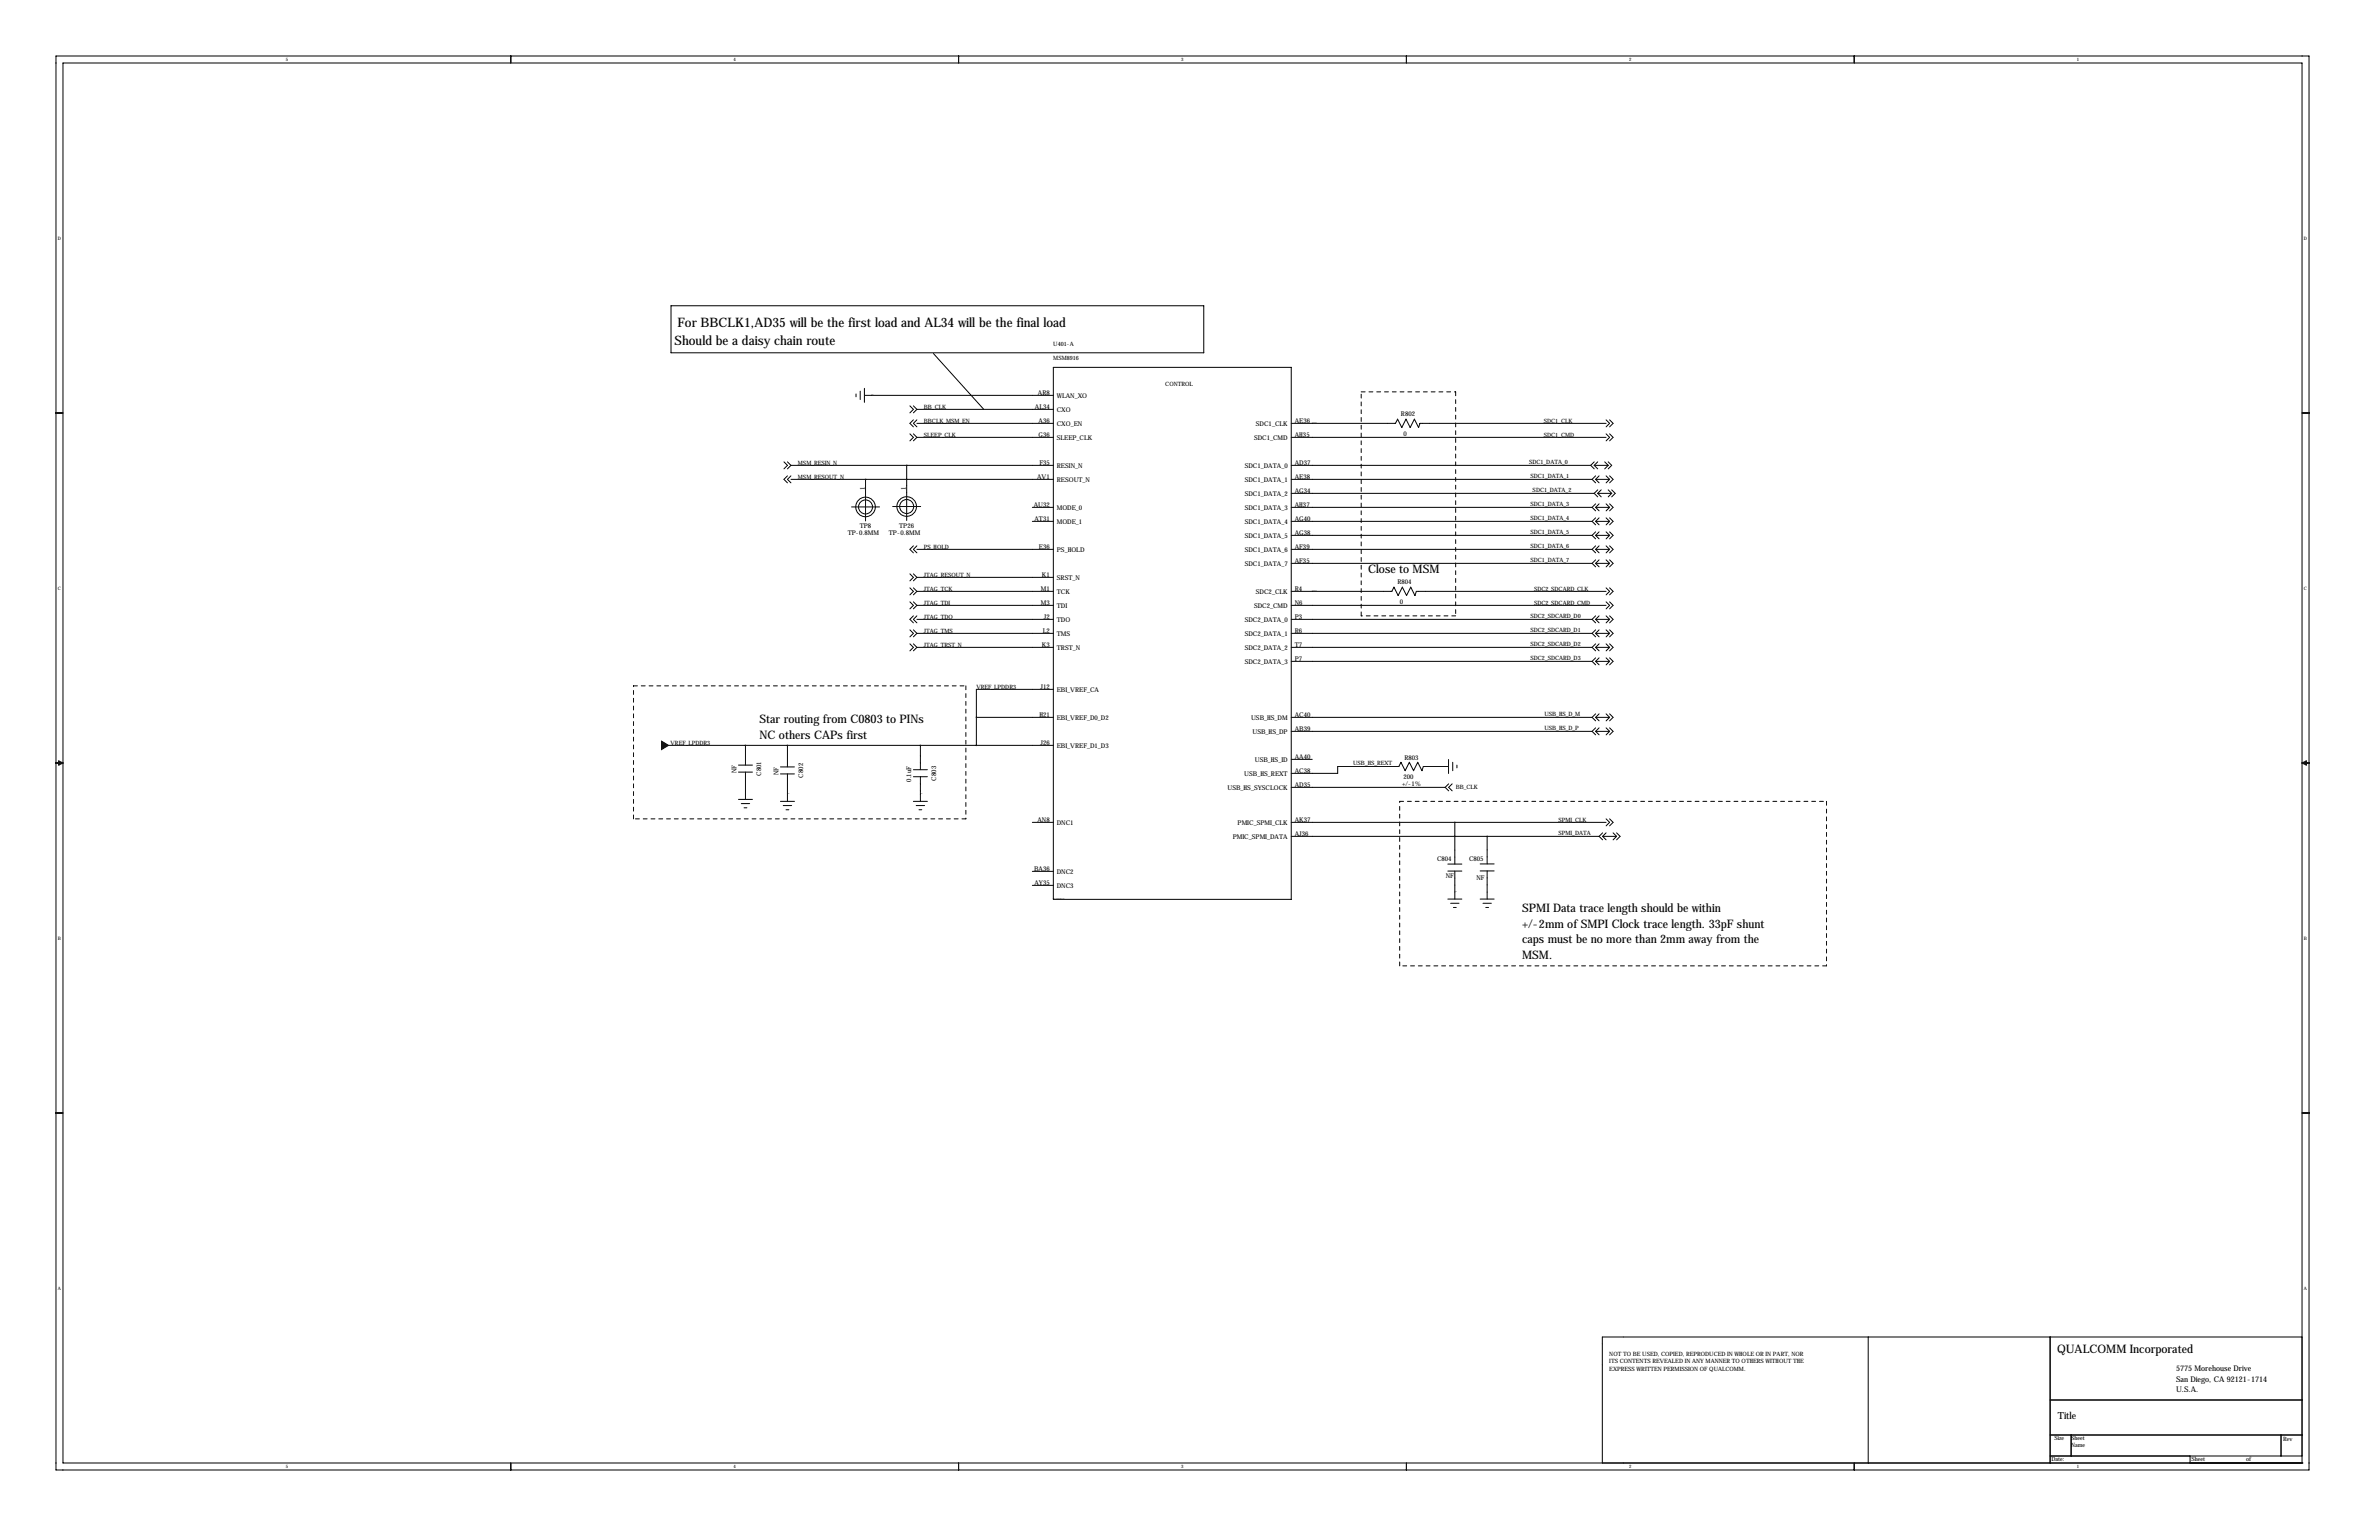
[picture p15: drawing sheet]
<svg xmlns="http://www.w3.org/2000/svg" width="864mm" height="559mm" viewBox="0 0 864 559" stroke-linecap="round" stroke-linejoin="round" font-family="sans-serif">
<defs><g id="words">
<g font-size="4.7">
<text x="245.9" y="118.6">For BBCLK1,AD35 will be the first load and AL34 will be the final load</text>
<text x="244.9" y="125.3">Should be a daisy chain route</text>
</g>
<g font-size="4.3">
<text x="496.7" y="207.8">Close to MSM</text>
<text x="275.7" y="262.4">Star routing from C0803 to PINs</text>
<text x="275.7" y="268">NC others CAPs first</text>
<text x="552.6" y="331">SPMI Data trace length should be within</text>
<text x="552.6" y="336.6">+/-2mm of SMPI Clock trace length. 33pF shunt</text>
<text x="552.6" y="347.9">MSM.</text>
<text x="552.6" y="342.2">caps must be no more than 2mm away from the</text>
<text x="746.8" y="491">QUALCOMM Incorporated</text>
</g>
<text font-size="3.6" x="747" y="514.9">Title</text>
<g font-size="2.8">
<text x="789.9" y="497.5">5775 Morehouse Drive</text>
<text x="789.9" y="501.3">San Diego, CA 92121-1714</text>
<text x="789.9" y="505.1">U.S.A.</text>
</g>
<g font-size="2.4">
<text x="376.8" y="143.5">AR8</text>
<text x="375.7" y="148.5">AL34</text>
<text x="383.6" y="144.4">WLAN_XO</text>
<text x="383.6" y="149.5">CXO</text>
<text x="377" y="153.6">A36</text>
<text x="383.6" y="154.6">CXO_EN</text>
<text x="455.9" y="154.6">SDC1_CLK</text>
<text x="470" y="153.6">AE36</text>
<text x="508.6" y="151.1">R802</text>
<text x="377" y="158.7">G36</text>
<text x="383.6" y="159.6">SLEEP_CLK</text>
<text x="455.2" y="159.6">SDC1_CMD</text>
<text x="470" y="158.7">AH35</text>
<text x="509.5" y="158">0</text>
<text x="376.5" y="173.9">AV1</text>
<text x="377.3" y="168.9">F35</text>
<text x="383.6" y="169.8">RESIN_N</text>
<text x="451.8" y="169.8">SDC1_DATA_0</text>
<text x="470" y="173.9">AE38</text>
<text x="470" y="168.9">AD37</text>
<text x="313.9" y="177.9" transform="rotate(-90 313.9 177.9)">1</text>
<text x="328.9" y="177.7" transform="rotate(-90 328.9 177.7)">1</text>
<text x="383.6" y="174.9">RESOUT_N</text>
<text x="451.8" y="180">SDC1_DATA_2</text>
<text x="451.8" y="174.9">SDC1_DATA_1</text>
<text x="470" y="179">AG34</text>
<text x="375.3" y="184.1">AU32</text>
<text x="383.6" y="185">MODE_0</text>
<text x="451.8" y="185">SDC1_DATA_3</text>
<text x="470" y="184.1">AH37</text>
<text x="312.1" y="191.7">TP8</text>
<text x="326.4" y="191.5">TP26</text>
<text x="375.5" y="189.2">AT31</text>
<text x="383.6" y="190.1">MODE_1</text>
<text x="451.8" y="190.1">SDC1_DATA_4</text>
<text x="470" y="189.2">AG40</text>
<text x="307.7" y="194.1">TP-0.8MM</text>
<text x="322.7" y="194">TP-0.8MM</text>
<text x="451.8" y="195.2">SDC1_DATA_5</text>
<text x="470" y="194.3">AG38</text>
<text x="377.2" y="199.3">E36</text>
<text x="383.6" y="200.3">PS_HOLD</text>
<text x="451.8" y="200.3">SDC1_DATA_6</text>
<text x="470" y="199.3">AF39</text>
<text x="378.2" y="209.5">K1</text>
<text x="451.8" y="205.4">SDC1_DATA_7</text>
<text x="470" y="204.4">AF35</text>
<text x="377.8" y="214.6">M1</text>
<text x="383.6" y="210.4">SRST_N</text>
<text x="383.6" y="215.5">TCK</text>
<text x="455.9" y="215.5">SDC2_CLK</text>
<text x="470" y="214.6">R4</text>
<text x="507.2" y="212">R804</text>
<text x="377.8" y="219.7">M3</text>
<text x="383.6" y="220.6">TDI</text>
<text x="455.2" y="220.6">SDC2_CMD</text>
<text x="470" y="219.7">N6</text>
<text x="508.2" y="219">0</text>
<text x="378.9" y="224.7">J2</text>
<text x="383.6" y="225.7">TDO</text>
<text x="451.8" y="225.7">SDC2_DATA_0</text>
<text x="470" y="224.7">P3</text>
<text x="378.5" y="229.8">L2</text>
<text x="383.6" y="230.8">TMS</text>
<text x="451.8" y="230.8">SDC2_DATA_1</text>
<text x="470" y="229.8">R6</text>
<text x="378.2" y="234.9">K3</text>
<text x="383.6" y="235.8">TRST_N</text>
<text x="451.8" y="235.8">SDC2_DATA_2</text>
<text x="470" y="234.9">T7</text>
<text x="470" y="240">P7</text>
<text x="451.8" y="240.9">SDC2_DATA_3</text>
<text x="377.7" y="250.1">J12</text>
<text x="383.6" y="251.1">EBI_VREF_CA</text>
<text x="377.3" y="260.3">H21</text>
<text x="383.6" y="261.2">EBI_VREF_D0_D2</text>
<text x="454.1" y="261.2">USB_HS_DM</text>
<text x="470" y="260.3">AC40</text>
<text x="454.7" y="266.3">USB_HS_DP</text>
<text x="470" y="265.4">AB39</text>
<text x="377.7" y="270.5">J26</text>
<text x="383.6" y="271.4">EBI_VREF_D1_D3</text>
<text x="470" y="275.5">AA40</text>
<text x="509.8" y="275.6">R803</text>
<text x="267.3" y="280.6" transform="rotate(-90 267.3 280.6)">NF</text>
<text x="276.3" y="281.5" transform="rotate(-90 276.3 281.5)">C801</text>
<text x="282.5" y="281.3" transform="rotate(-90 282.5 281.3)">NF</text>
<text x="451.7" y="281.6">USB_HS_REXT</text>
<text x="455.5" y="276.5">USB_HS_ID</text>
<text x="470" y="280.6">AC38</text>
<text x="291.5" y="282.2" transform="rotate(-90 291.5 282.2)">C802</text>
<text x="330.8" y="283.7" transform="rotate(-90 330.8 283.7)">0.1uF</text>
<text x="339.8" y="283.2" transform="rotate(-90 339.8 283.2)">C803</text>
<text x="445.6" y="286.6">USB_HS_SYSCLOCK</text>
<text x="470" y="285.7">AD35</text>
<text x="509" y="285.1">+/-1%</text>
<text x="509.5" y="282.5">200</text>
<text x="376.6" y="298.4">AN8</text>
<text x="383.6" y="299.3">DNC1</text>
<text x="449.3" y="299.3">PMIC_SPMI_CLK</text>
<text x="470" y="298.4">AK37</text>
<text x="447.5" y="304.4">PMIC_SPMI_DATA</text>
<text x="470" y="303.5">AJ36</text>
<text x="375.4" y="316.2">BA36</text>
<text x="383.6" y="317.1">DNC2</text>
<text x="521.7" y="312.4">C804</text>
<text x="533.3" y="312.6">C805</text>
<text x="375.5" y="321.3">AY35</text>
<text x="383.6" y="322.2">DNC3</text>
<text x="524.8" y="318.5">NF</text>
<text x="536" y="319.2">NF</text>
</g>
<g font-size="2.1">
<text x="382.4" y="125.4">U401-A</text>
<text x="382.4" y="130.5">MSM8916</text>
<text x="423" y="140.1">CONTROL</text>
<text x="335.4" y="148.3">BB_CLK</text>
<text x="335.4" y="153.4">BBCLK_MSM_EN</text>
<text x="560.4" y="153.4">SDC1_CLK</text>
<text x="335.4" y="158.4">SLEEP_CLK</text>
<text x="560.4" y="158.4">SDC1_CMD</text>
<text x="289.7" y="168.6">MSM_RESIN_N</text>
<text x="289.7" y="173.7">MSM_RESOUT_N</text>
<text x="555.1" y="168.4">SDC1_DATA_0</text>
<text x="555.6" y="173.4">SDC1_DATA_1</text>
<text x="556.4" y="178.5">SDC1_DATA_2</text>
<text x="555.6" y="183.6">SDC1_DATA_3</text>
<text x="555.6" y="188.7">SDC1_DATA_4</text>
<text x="555.6" y="193.8">SDC1_DATA_5</text>
<text x="335.4" y="199.1">PS_HOLD</text>
<text x="555.6" y="203.9">SDC1_DATA_7</text>
<text x="555.6" y="198.8">SDC1_DATA_6</text>
<text x="335.4" y="209.2">JTAG_RESOUT_N</text>
<text x="335.4" y="214.3">JTAG_TCK</text>
<text x="556.9" y="214.3">SDC2_SDCARD_CLK</text>
<text x="335.4" y="219.4">JTAG_TDI</text>
<text x="556.9" y="219.4">SDC2_SDCARD_CMD</text>
<text x="335.4" y="224.5">JTAG_TDO</text>
<text x="555.6" y="224.2">SDC2_SDCARD_D0</text>
<text x="335.4" y="229.6">JTAG_TMS</text>
<text x="555.6" y="229.3">SDC2_SDCARD_D1</text>
<text x="335.4" y="234.6">JTAG_TRST_N</text>
<text x="555.6" y="239.5">SDC2_SDCARD_D3</text>
<text x="555.6" y="234.4">SDC2_SDCARD_D2</text>
<text x="354.4" y="250.1">VREF_LPDDR3</text>
<text x="560.7" y="259.8">USB_HS_D_M</text>
<text x="560.7" y="264.9">USB_HS_D_P</text>
<text x="243.4" y="270.2">VREF_LPDDR3</text>
<text x="491.2" y="277.5">USB_HS_REXT</text>
<text x="528.5" y="286.4">BB_CLK</text>
<text x="565.8" y="298.1">SPMI_CLK</text>
<text x="565.8" y="303">SPMI_DATA</text>
<text x="584.2" y="491.9">NOT TO BE USED, COPIED, REPRODUCED IN WHOLE OR IN PART, NOR</text>
<text x="584.2" y="497.5">EXPRESS WRITTEN PERMISSION OF QUALCOMM.</text>
<text x="584.2" y="494.7">ITS CONTENTS REVEALED IN ANY MANNER TO OTHERS WITHOUT THE</text>
<text x="745.7" y="522.6">Size</text>
<text x="751.8" y="525.2">Name</text>
<text x="751.8" y="522.4">Sheet</text>
<text x="828.8" y="522.9">Rev</text>
<text x="744.7" y="530">Date:</text>
<text x="795.5" y="530">Sheet</text>
<text x="815.3" y="530">of</text>
</g>
<g font-size="1.7">
<text x="103.7" y="22.2">5</text>
<text x="266.3" y="22.2">4</text>
<text x="428.8" y="22.2">3</text>
<text x="591.4" y="22.2">2</text>
<text x="754" y="22.2">1</text>
<text x="21" y="87">D</text>
<text x="836.4" y="87">D</text>
<text x="21" y="214">C</text>
<text x="836.4" y="214">C</text>
<text x="21" y="341">B</text>
<text x="836.4" y="341">B</text>
<text x="21" y="468">A</text>
<text x="836.4" y="468">A</text>
<text x="103.7" y="532.8">5</text>
<text x="266.3" y="532.8">4</text>
<text x="428.8" y="532.8">3</text>
<text x="591.4" y="532.8">2</text>
<text x="754" y="532.8">1</text>
</g>
<g font-size=".4">
<text x="316.3" y="143.5">GND</text>
<text x="476.4" y="153.6">N20267871</text>
<text x="476.4" y="214.6">N25012351</text>
<text x="523.3" y="278.1">GND</text>
<text x="285.9" y="288.2">GND</text>
<text x="334.1" y="288.2">GND</text>
<text x="528.1" y="323.7">GND</text>
<text x="382.4" y="326.3">BBIC-MSM8916(BGA760)</text>
</g>
</g></defs>
<g fill="none" stroke="#000" stroke-width=".36">
<path d="M20.3 20.3h817.9v513.1h-817.9zM22.9 22.9h812.8v508h-812.8zM185.4 20.3v2.6M348 20.3v2.6M510.5 20.3v2.6M673.1 20.3v2.6M243.6 110.9h193.4v17.1h-193.4zM338.8 128.3l18.3 20.2M382.4 133.3h86.3v193h-86.3zM20.3 149.9h2.6M310.7 143v1M312.3 141.9v3.1"/>
<path d="M313.8 143.5h68.6M313.8 140.9v5.1M330.3 157.4l1.3 1.3-1.3 1.3M330.3 147.3l1.3 1.2-1.3 1.3M331.6 157.4l1.2 1.3M331.6 147.3l1.2 1.2M331.6 152.3l-1.3 1.3 1.3 1.3M332.8 153.6h49.6M332.8 148.5h49.6M332.8 158.7h49.6M332.8 158.7l-1.2 1.3M332.8 148.5l-1.2 1.3"/>
<path d="M332.8 152.3l-1.2 1.3 1.2 1.3M468.7 153.6h37.9l.7-1.5 1.6 3 1.5-3 1.5 3 1.5-3 1.6 3 .5-1.5h67.5M468.7 158.7h114.3M583 152.3l1.3 1.3-1.3 1.3M583 157.4l1.3 1.3-1.3 1.3M584.3 152.3l1.3 1.3-1.3 1.3M584.3 157.4l1.3 1.3-1.3 1.3M835.7 149.9h2.5M284.6 167.6l1.3 1.3-1.3 1.2M285.9 167.6l1.2 1.3M285.9 172.7l-1.3 1.2 1.3 1.3M287.1 168.9h95.3"/>
<path d="M287.1 173.9h95.3M287.1 168.9l-1.2 1.2M287.1 172.7l-1.2 1.2 1.2 1.3M314.2 173.9v15.1M329.1 168.9v20M468.7 168.9h108.7M468.7 173.9h109.3M468.7 179h110M577.4 168.9l1.3 1.2M578 173.9l1.2 1.3M578.7 168.9h5.1M578.7 179l1.3 1.3"/>
<path d="M578.7 167.6l-1.3 1.3M578.7 168.9l1.3 1.2M579.2 173.9h5.1M579.2 172.7l-1.2 1.2M579.2 173.9l1.3 1.3M580 179h5.1M580 177.7l-1.3 1.3M580 179l1.3 1.3M580 167.6l-1.3 1.3M580.5 172.7l-1.3 1.2M581.3 177.7l-1.3 1.3M582.5 167.6l1.3 1.3"/>
<path d="M583 172.7l1.3 1.2M583.8 177.7l1.3 1.3M583.8 167.6l1.3 1.3-1.3 1.2M583.8 168.9l-1.3 1.2M584.3 172.7l1.3 1.2-1.3 1.3M584.3 173.9l-1.3 1.3M585.1 177.7l1.2 1.3-1.2 1.3M585.1 179l-1.3 1.3M309.1 183.9h10.2M324.1 183.8h10.1M331.6 198.1l-1.3 1.2 1.3 1.3M332.8 199.3h49.6"/>
<path d="M332.8 198.1l-1.2 1.2 1.2 1.3M374.8 184.1h7.6M374.8 189.2h7.6M468.7 184.1h109.3M468.7 189.2h109.3M468.7 199.3h109.3M468.7 194.3h109.3M578 189.2l1.2 1.2M578 184.1l1.2 1.3M578 199.3l1.2 1.3M578 194.3l1.2 1.2M579.2 184.1h5.1"/>
<path d="M579.2 189.2h5.1M579.2 199.3h5.1M579.2 194.3h5.1M579.2 187.9l-1.2 1.3M579.2 189.2l1.3 1.2M579.2 184.1l1.3 1.3M579.2 182.8l-1.2 1.3M579.2 199.3l1.3 1.3M579.2 198.1l-1.2 1.2M579.2 194.3l1.3 1.2M579.2 193l-1.2 1.3M580.5 187.9l-1.3 1.3"/>
<path d="M580.5 193l-1.3 1.3M580.5 182.8l-1.3 1.3M580.5 198.1l-1.3 1.2M583 193l1.3 1.3M583 187.9l1.3 1.3M583 182.8l1.3 1.3M583 198.1l1.3 1.2M584.3 184.1l-1.3 1.3M584.3 187.9l1.3 1.3-1.3 1.2M584.3 189.2l-1.3 1.2M584.3 182.8l1.3 1.3-1.3 1.3M584.3 199.3l-1.3 1.3"/>
<path d="M584.3 194.3l-1.3 1.2M584.3 198.1l1.3 1.2-1.3 1.3M584.3 193l1.3 1.3-1.3 1.2M330.3 218.4l1.3 1.3-1.3 1.2M330.3 213.3l1.3 1.3-1.3 1.2M330.3 208.2l1.3 1.3-1.3 1.3M331.6 218.4l1.2 1.3M331.6 213.3l1.2 1.3M331.6 208.2l1.2 1.3M332.8 214.6h49.6M332.8 209.5h49.6M332.8 219.7h49.6"/>
<path d="M332.8 219.7l-1.2 1.2M332.8 214.6l-1.2 1.2M332.8 209.5l-1.2 1.3M468.7 214.6h36.6l.7-1.5 1.5 3 1.6-3 1.5 3 1.5-3 1.5 3 .5-1.5h68.9M468.7 219.7h114.3M468.7 204.4h109.3M578 204.4l1.2 1.3M579.2 204.4h5.1M579.2 203.1l-1.2 1.3M579.2 204.4l1.3 1.3M580.5 203.1l-1.3 1.3M583 213.3l1.3 1.3-1.3 1.2"/>
<path d="M583 218.4l1.3 1.3-1.3 1.2M583 203.1l1.3 1.3M584.3 213.3l1.3 1.3-1.3 1.2M584.3 218.4l1.3 1.3-1.3 1.2M584.3 203.1l1.3 1.3-1.3 1.3M584.3 204.4l-1.3 1.3M330.3 233.6l1.3 1.3-1.3 1.3M330.3 228.5l1.3 1.3-1.3 1.3M331.6 233.6l1.2 1.3M331.6 228.5l1.2 1.3M331.6 223.5l-1.3 1.2 1.3 1.3M332.8 224.7h49.6"/>
<path d="M332.8 229.8h49.6M332.8 234.9h49.6M332.8 234.9l-1.2 1.3M332.8 229.8l-1.2 1.3M332.8 223.5l-1.2 1.2 1.2 1.3M468.7 224.7h109.3M468.7 229.8h109.3M468.7 234.9h109.3M468.7 240h109.3M578 224.7l1.2 1.3M578 240l1.2 1.2M578 234.9l1.2 1.3"/>
<path d="M578 229.8l1.2 1.3M579.2 224.7h5.1M579.2 229.8h5.1M579.2 234.9h5.1M579.2 240h5.1M579.2 223.5l-1.2 1.2M579.2 224.7l1.3 1.3M579.2 238.7l-1.2 1.3M579.2 240l1.3 1.2M579.2 234.9l1.3 1.3M579.2 233.6l-1.2 1.3M579.2 228.5l-1.2 1.3"/>
<path d="M579.2 229.8l1.3 1.3M580.5 223.5l-1.3 1.2M580.5 228.5l-1.3 1.3M580.5 238.7l-1.3 1.3M580.5 233.6l-1.3 1.3M583 228.5l1.3 1.3M583 223.5l1.3 1.2M583 238.7l1.3 1.3M583 233.6l1.3 1.3M584.3 223.5l1.3 1.2-1.3 1.3M584.3 224.7l-1.3 1.3M584.3 234.9l-1.3 1.3"/>
<path d="M584.3 238.7l1.3 1.3-1.3 1.2M584.3 240l-1.3 1.2M584.3 229.8l-1.3 1.3M584.3 233.6l1.3 1.3-1.3 1.3M584.3 228.5l1.3 1.3-1.3 1.3M382.4 250.1h-28v10.2M579.2 259l-1.2 1.3M580.5 259l-1.3 1.3M583 259l1.3 1.3M584.3 259l1.3 1.3-1.3 1.3M20.3 276.9h2.6M21.3 276.1l1.6 .8-1.6 .7z"/>
<path d="M242.7 270.5h139.7M268.1 277.6h5.1M270.6 270.5v7.1M283.3 278.3h5.1M285.9 270.5v7.8M331.6 279.3h5.1M334.1 270.5v8.8M354.4 260.3h28M354.4 260.3v10.2M468.7 260.3h109.3M468.7 265.4h109.3M468.7 275.5h7.7"/>
<path d="M525.8 278.1h-9.1l-.5 1.6-1.5-3.1-1.6 3.1-1.5-3.1-1.5 3.1-1.5-3.1-.8 1.5h-22.2v2.5h-16.9M525.8 275.6v5.1M527.4 276.6v3.1M528.9 277.6v1M578 260.3l1.2 1.3M578 265.4l1.2 1.2M579.2 260.3h5.1M579.2 265.4h5.1M579.2 260.3l1.3 1.3M579.2 264.1l-1.2 1.3M579.2 265.4l1.3 1.2M580.5 264.1l-1.3 1.3"/>
<path d="M583 264.1l1.3 1.3M584.3 260.3l-1.3 1.3M584.3 264.1l1.3 1.3-1.3 1.2M584.3 265.4l-1.3 1.2M835.7 276.9h2.5M835.7 276.9l1.5-.8v1.5zM268.1 280.2h5.1M268.1 290.1h5.1M269.1 291.6h3M270.1 293.1h1M270.6 280.2v9.9M283.3 280.8h5.1"/>
<path d="M283.3 290.8h5.1M284.3 292.3h3.1M285.3 293.8h1.1M285.9 280.8v10M331.6 281.8h5.1M331.6 290.8h5.1M332.6 292.3h3M333.6 293.8h1M334.1 281.8v9M374.8 298.4h7.6M468.7 298.4h114.3M468.7 285.7h55.9"/>
<path d="M524.6 285.7l1.3 1.3M525.9 284.4l-1.3 1.3M527.2 284.4l-1.3 1.3 1.3 1.3M528.1 298.4v15.1M583 297.1l1.3 1.3-1.3 1.3M584.3 297.1l1.3 1.3-1.3 1.3M374.8 316.2h7.6M468.7 303.5h111.8M525.6 313.5h5.1M525.6 316.1h5.1M528.1 316.1v10.1M537.3 313.5h5.1"/>
<path d="M537.3 316h5.1M539.9 303.5v10M539.9 316v10.2M580.5 303.5l1.3 1.2M581.8 303.5h5M581.8 302.2l-1.3 1.3M581.8 303.5l1.2 1.2M583 302.2l-1.2 1.3M585.6 302.2l1.2 1.3M586.8 302.2l1.3 1.3-1.3 1.2M586.8 303.5l-1.2 1.2M374.8 321.3h7.6"/>
<path d="M525.6 326.2h5.1M526.6 327.8h3M527.6 329.3h1M537.3 326.2h5.1M538.3 327.8h3.1M539.3 329.3h1.1M20.3 403.9h2.6M835.7 403.9h2.5M678.2 485.1v45.8M744.2 485.1v45.8M835.7 485.1h-254v45.8M744.2 508h91.5"/>
<path d="M185.4 530.9v2.5M348 530.9v2.5M510.5 530.9v2.5M673.1 530.9v2.5M744.2 520.7h91.5M744.2 528.3h91.5M751.8 520.7v7.6M795 530.9h.1M795 528.3v2.6M828 520.7v7.6M835.7 530.9h.1"/>
<circle cx="314.2" cy="183.9" r="3.6"/>
<circle cx="314.2" cy="183.9" r="2.54"/>
<circle cx="329.1" cy="183.8" r="3.6"/>
<circle cx="329.1" cy="183.8" r="2.54"/>
</g>
<path d="M494.1 142.2h34.3M528.4 142.2v81.3M494.1 223.5v-81.3M528.4 223.5h-34.3M230 248.9h120.6M350.6 248.9v48.2M230 297.1v-48.2M350.6 297.1h-120.6M508.1 290.8h154.9M663 290.8v59.7M508.1 350.5v-59.7M663 350.5h-154.9" fill="none" stroke="#000" stroke-width=".36" stroke-dasharray="1.4 1.4"/>
<path d="M240.1 268.9l2.6 1.6-2.6 1.5z" fill="#000" stroke="#000" stroke-width=".36"/>
<path d="M539.8 303.5a.05 .05 0 0 0 .1 0 .05 .05 0 0 0-.1 0zM285.8 270.5a.05 .05 0 0 0 .1 0 .05 .05 0 0 0-.1 0zM329.1 168.9a.05 .05 0 0 0 .1 0 .05 .05 0 0 0-.1 0z" fill="#000" stroke="#000" stroke-width=".51"/>
<use href="#words"/>
</svg>
